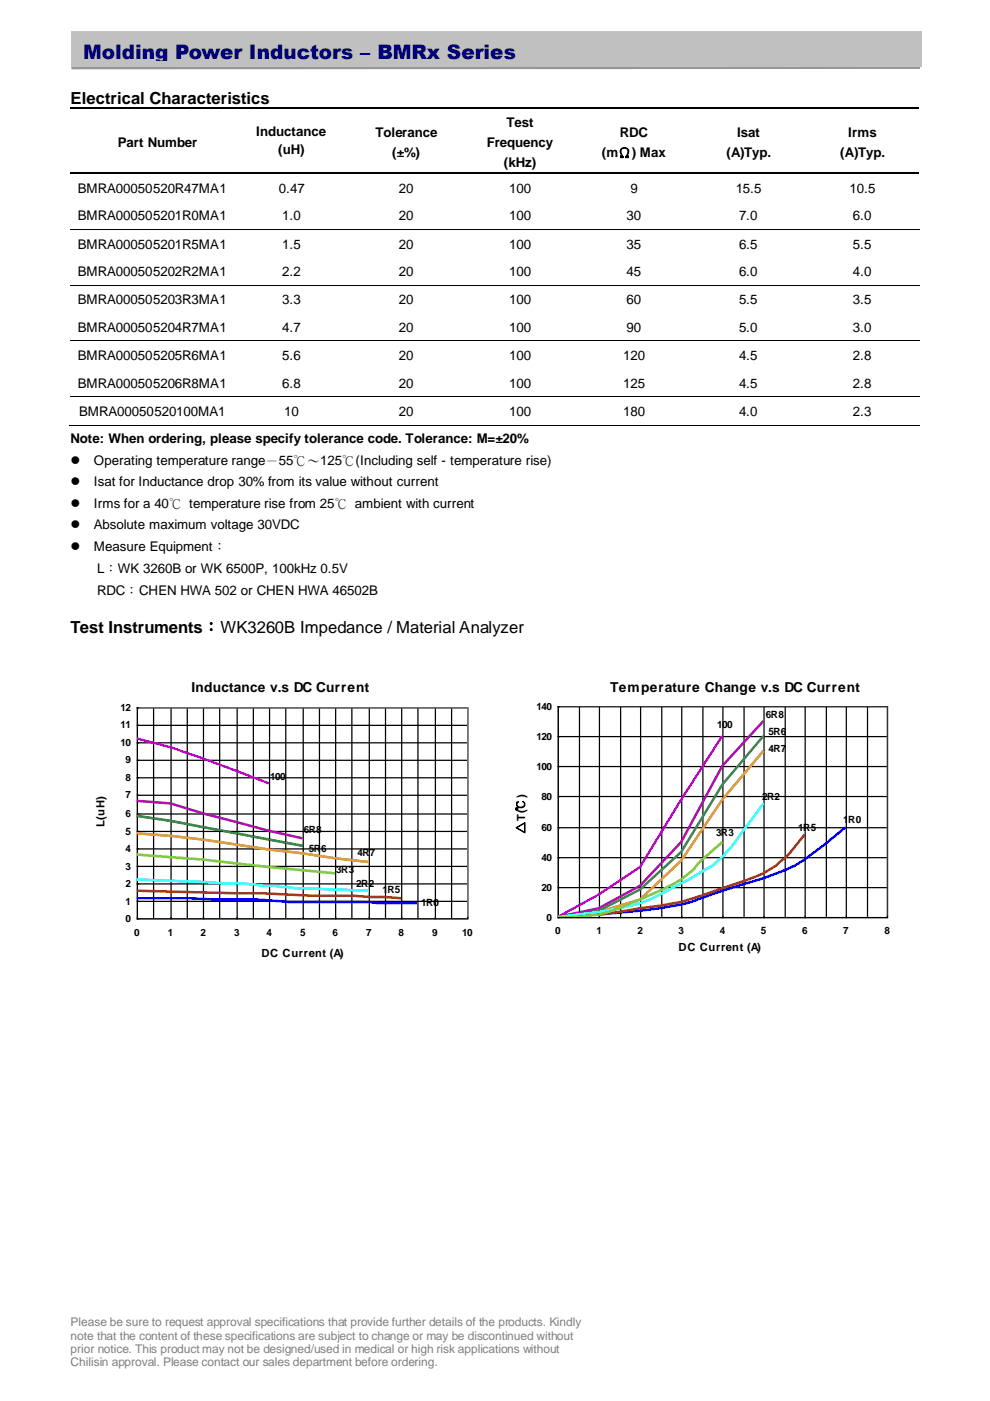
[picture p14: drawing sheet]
<svg xmlns="http://www.w3.org/2000/svg" width="210mm" height="297mm" viewBox="0 0 210 297" stroke-linecap="round" stroke-linejoin="round" font-family="sans-serif">
<defs><g id="words">
<text font-size="4.2" fill="#000080" x="17.6" y="12.6">Molding Power Inductors – BMRx Series</text>
<g font-size="3.5">
<text x="15" y="22">Electrical Characteristics</text>
<text x="15" y="134.1">Test Instruments：WK3260B Impedance / Material Analyzer</text>
</g>
<g font-size="2.9">
<text x="40.6" y="146.8">Inductance v.s DC Current</text>
<text x="129.4" y="146.8">Temperature Change v.s DC Current</text>
</g>
<g font-size="2.8">
<text x="54.4" y="28.8">Inductance</text>
<text x="79.6" y="29.1">Tolerance</text>
<text x="107.5" y="27">Test</text>
<text x="131.5" y="29.1">RDC</text>
<text x="156.3" y="29.1">Isat</text>
<text x="179.9" y="29.1">Irms</text>
<text x="25" y="31.2">Part Number</text>
<text x="59" y="32.8">(uH)</text>
<text x="83.2" y="33.3">(±%)</text>
<text x="103.2" y="31.2">Frequency</text>
<text x="106.9" y="35.4">(kHz)</text>
<text x="127.7" y="33.3">(mΩ) Max</text>
<text x="154.1" y="33.3">(A)Typ.</text>
<text x="178.2" y="33.3">(A)Typ.</text>
<text x="16.5" y="40.9">BMRA00050520R47MA1</text>
<text x="59.2" y="40.9">0.47</text>
<text x="84.6" y="40.9">20</text>
<text x="108" y="40.9">100</text>
<text x="133.7" y="40.9">9</text>
<text x="156" y="40.9">15.5</text>
<text x="180.2" y="40.9">10.5</text>
<text x="16.5" y="46.7">BMRA000505201R0MA1</text>
<text x="59.9" y="46.7">1.0</text>
<text x="84.6" y="46.7">20</text>
<text x="108" y="46.7">100</text>
<text x="132.9" y="46.7">30</text>
<text x="156.7" y="46.7">7.0</text>
<text x="180.9" y="46.7">6.0</text>
<text x="16.5" y="52.8">BMRA000505201R5MA1</text>
<text x="59.9" y="52.8">1.5</text>
<text x="84.6" y="52.8">20</text>
<text x="108" y="52.8">100</text>
<text x="132.9" y="52.8">35</text>
<text x="156.7" y="52.8">6.5</text>
<text x="180.9" y="52.8">5.5</text>
<text x="16.5" y="58.6">BMRA000505202R2MA1</text>
<text x="59.9" y="58.6">2.2</text>
<text x="84.6" y="58.6">20</text>
<text x="108" y="58.6">100</text>
<text x="132.9" y="58.6">45</text>
<text x="156.7" y="58.6">6.0</text>
<text x="180.9" y="58.6">4.0</text>
<text x="16.5" y="64.5">BMRA000505203R3MA1</text>
<text x="59.9" y="64.5">3.3</text>
<text x="84.6" y="64.5">20</text>
<text x="108" y="64.5">100</text>
<text x="132.9" y="64.5">60</text>
<text x="156.7" y="64.5">5.5</text>
<text x="180.9" y="64.5">3.5</text>
<text x="16.5" y="70.3">BMRA000505204R7MA1</text>
<text x="59.9" y="70.3">4.7</text>
<text x="84.6" y="70.3">20</text>
<text x="108" y="70.3">100</text>
<text x="132.9" y="70.3">90</text>
<text x="156.7" y="70.3">5.0</text>
<text x="180.9" y="70.3">3.0</text>
<text x="16.5" y="76.4">BMRA000505205R6MA1</text>
<text x="59.9" y="76.4">5.6</text>
<text x="84.6" y="76.4">20</text>
<text x="108" y="76.4">100</text>
<text x="132.2" y="76.4">120</text>
<text x="156.7" y="76.4">4.5</text>
<text x="180.9" y="76.4">2.8</text>
<text x="16.5" y="82.2">BMRA000505206R8MA1</text>
<text x="59.9" y="82.2">6.8</text>
<text x="84.6" y="82.2">20</text>
<text x="108" y="82.2">100</text>
<text x="132.2" y="82.2">125</text>
<text x="156.7" y="82.2">4.5</text>
<text x="180.9" y="82.2">2.8</text>
<text x="16.8" y="88.1">BMRA00050520100MA1</text>
<text x="60.3" y="88.1">10</text>
<text x="84.6" y="88.1">20</text>
<text x="108" y="88.1">100</text>
<text x="132.2" y="88.1">180</text>
<text x="156.7" y="88.1">4.0</text>
<text x="180.9" y="88.1">2.3</text>
<text x="15" y="93.9">Note: When ordering, please specify tolerance code. Tolerance: M=±20%</text>
<text x="15" y="98.5">⚫</text>
<text x="19.9" y="98.5">Operating temperature range－55℃～125℃(Including self - temperature rise)</text>
<text x="15" y="103.1">⚫</text>
<text x="15" y="107.7">⚫</text>
<text x="19.9" y="103.1">Isat for Inductance drop 30% from its value without current</text>
<text x="19.9" y="107.7">Irms for a 40℃ temperature rise from 25℃ ambient with current</text>
<text x="15" y="112.2">⚫</text>
<text x="19.9" y="112.2">Absolute maximum voltage 30VDC</text>
<text x="15" y="116.9">⚫</text>
<text x="19.9" y="116.9">Measure Equipment：</text>
<text x="20.6" y="121.4">L：WK 3260B or WK 6500P, 100kHz 0.5V</text>
<text x="20.6" y="126.1">RDC：CHEN HWA 502 or CHEN HWA 46502B</text>
</g>
<g font-size="2.5" fill="#7f7f7f">
<text x="15" y="281.1">Please be sure to request approval specifications that provide further details of the products. Kindly</text>
<text x="15" y="284">note that the content of these specifications are subject to change or may be discontinued without</text>
<text x="15" y="286.9">prior notice. This product may not be designed/used in medical or high risk applications without</text>
<text x="15" y="289.7">Chilisin approval. Please contact our sales department before ordering.</text>
</g>
<g font-size="2.4">
<text x="22.1" y="175.4" transform="rotate(-90 22.1 175.4)">L(uH)</text>
<text x="111.1" y="176.7" transform="rotate(-90 111.1 176.7)">△T(℃)</text>
<text x="55.4" y="202.9">DC Current (A)</text>
<text x="143.9" y="201.6">DC Current (A)</text>
</g>
<g font-size="2.1">
<text x="25.6" y="154.5">11</text>
<text x="25.6" y="150.7">12</text>
<text x="113.8" y="150.5">140</text>
<text x="152.1" y="154.5">100</text>
<text x="162.4" y="152.3">6R8</text>
<text x="163" y="155.8">5R6</text>
<text x="25.6" y="158.2">10</text>
<text x="26.6" y="161.9">9</text>
<text x="113.8" y="156.8">120</text>
<text x="163" y="159.5">4R7</text>
<text x="26.6" y="165.6">8</text>
<text x="57.3" y="165.3">100</text>
<text x="113.8" y="163.2">100</text>
<text x="26.6" y="173.2">6</text>
<text x="26.6" y="169.3">7</text>
<text x="114.8" y="169.5">80</text>
<text x="161.7" y="169.5">2R2</text>
<text x="26.6" y="177">5</text>
<text x="64.4" y="176.7">6R8</text>
<text x="114.8" y="176.2">60</text>
<text x="151.9" y="177.2">3R3</text>
<text x="169.3" y="176.2">1R5</text>
<text x="178.8" y="174.6">1R0</text>
<text x="26.6" y="184.4">3</text>
<text x="26.6" y="180.6">4</text>
<text x="65.5" y="180.6">5R6</text>
<text x="71.3" y="185.2">3R3</text>
<text x="75.8" y="181.4">4R7</text>
<text x="114.8" y="182.5">40</text>
<text x="26.6" y="191.8">1</text>
<text x="26.6" y="188.1">2</text>
<text x="75.5" y="188.1">2R2</text>
<text x="81.1" y="189.4">1R5</text>
<text x="114.8" y="188.9">20</text>
<text x="26.6" y="195.5">0</text>
<text x="89.3" y="192">1R0</text>
<text x="115.9" y="195.2">0</text>
<text x="28.5" y="198.4">0</text>
<text x="35.6" y="198.4">1</text>
<text x="42.5" y="198.4">2</text>
<text x="49.6" y="198.4">3</text>
<text x="56.5" y="198.4">4</text>
<text x="63.7" y="198.4">5</text>
<text x="70.5" y="198.4">6</text>
<text x="77.7" y="198.4">7</text>
<text x="84.5" y="198.4">8</text>
<text x="91.7" y="198.4">9</text>
<text x="98" y="198.4">10</text>
<text x="117.8" y="198.1">0</text>
<text x="126.5" y="198.1">1</text>
<text x="135.2" y="198.1">2</text>
<text x="143.9" y="198.1">3</text>
<text x="152.7" y="198.1">4</text>
<text x="161.4" y="198.1">5</text>
<text x="170.1" y="198.1">6</text>
<text x="178.8" y="198.1">7</text>
<text x="187.6" y="198.1">8</text>
</g>
</g></defs>
<path d="M195.1 14.1l-180 .1" fill="none" stroke="#969696" stroke-width="1.1" stroke-linecap="butt"/>
<path d="M15.1 6.6h180.4v7.5h-180.4z" fill-rule="evenodd" fill="#c0c0c0"/>
<g fill="none" stroke="#000" stroke-width=".21">
<path d="M15 22.8h34.8M15 23.1h34.8M15 36.5h34.8M15 36.8h34.8M50.3 22.8h23.7M50.3 23.1h23.7M50.3 36.5h23.7M50.3 36.8h23.7M74.4 22.8h23.9M74.4 23.1h23.9M74.4 36.5h23.9M74.4 36.8h23.9"/>
<path d="M98.7 22.8h23.7M98.7 23.1h23.7M98.7 36.5h23.7M98.7 36.8h23.7M122.8 22.8h23.8M122.8 23.1h23.8M122.8 36.5h23.8M122.8 36.8h23.8M147 22.8h23.9M147 23.1h23.9M147 36.5h23.9M147 36.8h23.9"/>
<path d="M171.3 22.8h23.7M171.3 23.1h23.7M171.3 36.5h23.7M171.3 36.8h23.7M15 48.6h34.8M50 48.6h24M74.1 48.6h24.2M98.4 48.6h24M122.6 48.6h24M146.7 48.6h24.2M171 48.6h24M15 60.5h34.8"/>
<path d="M15 72.2h34.8M50 60.5h24M50 72.2h24M74.1 60.5h24.2M74.1 72.2h24.2M98.4 60.5h24M98.4 72.2h24M122.6 60.5h24M122.6 72.2h24M146.7 60.5h24.2M146.7 72.2h24.2M171 60.5h24"/>
<path d="M171 72.2h24M14.8 90.1h180.2M15 84.1h34.8M50 84.1h24M74.1 84.1h24.2M98.4 84.1h24M122.6 84.1h24M146.7 84.1h24.2M171 84.1h24"/>
</g>
<g fill="#000">
<path d="M49.8 22.7h.5v.2h-.5z" fill-rule="evenodd"/>
<path d="M49.8 23h.5v.1h-.5z" fill-rule="evenodd"/>
<path d="M49.8 36.4h.5v.2h-.5z" fill-rule="evenodd"/>
<path d="M49.8 36.7h.5v.1h-.5z" fill-rule="evenodd"/>
<path d="M74 22.7h.4v.2h-.4z" fill-rule="evenodd"/>
<path d="M74 23h.4v.1h-.4z" fill-rule="evenodd"/>
<path d="M74 36.4h.4v.2h-.4z" fill-rule="evenodd"/>
<path d="M74 36.7h.4v.1h-.4z" fill-rule="evenodd"/>
<path d="M98.3 22.7h.4v.2h-.4z" fill-rule="evenodd"/>
<path d="M98.3 23h.4v.1h-.4z" fill-rule="evenodd"/>
<path d="M98.3 36.4h.4v.2h-.4z" fill-rule="evenodd"/>
<path d="M98.3 36.7h.4v.1h-.4z" fill-rule="evenodd"/>
<path d="M122.4 22.7h.4v.2h-.4z" fill-rule="evenodd"/>
<path d="M122.4 23h.4v.1h-.4z" fill-rule="evenodd"/>
<path d="M122.4 36.4h.4v.2h-.4z" fill-rule="evenodd"/>
<path d="M122.4 36.7h.4v.1h-.4z" fill-rule="evenodd"/>
<path d="M146.6 22.7h.4v.2h-.4z" fill-rule="evenodd"/>
<path d="M146.6 23h.4v.1h-.4z" fill-rule="evenodd"/>
<path d="M146.6 36.4h.4v.2h-.4z" fill-rule="evenodd"/>
<path d="M146.6 36.7h.4v.1h-.4z" fill-rule="evenodd"/>
<path d="M170.9 22.7h.4v.2h-.4z" fill-rule="evenodd"/>
<path d="M170.9 23h.4v.1h-.4z" fill-rule="evenodd"/>
<path d="M170.9 36.4h.4v.2h-.4z" fill-rule="evenodd"/>
<path d="M170.9 36.7h.4v.1h-.4z" fill-rule="evenodd"/>
<path d="M49.8 48.6l.2 .1z" fill-rule="evenodd"/>
<path d="M74 48.6l.1 .1z" fill-rule="evenodd"/>
<path d="M98.3 48.6l.1 .1z" fill-rule="evenodd"/>
<path d="M122.4 48.6l.2 .1z" fill-rule="evenodd"/>
<path d="M146.6 48.6l.1 .1z" fill-rule="evenodd"/>
<path d="M170.9 48.6l.1 .1z" fill-rule="evenodd"/>
<path d="M49.8 60.4l.2 .2z" fill-rule="evenodd"/>
<path d="M49.8 72.1l.2 .2z" fill-rule="evenodd"/>
<path d="M74 60.4l.1 .2z" fill-rule="evenodd"/>
<path d="M74 72.1l.1 .2z" fill-rule="evenodd"/>
<path d="M98.3 60.4l.1 .2z" fill-rule="evenodd"/>
<path d="M98.3 72.1l.1 .2z" fill-rule="evenodd"/>
<path d="M122.4 60.4l.2 .2z" fill-rule="evenodd"/>
<path d="M122.4 72.1l.2 .2z" fill-rule="evenodd"/>
<path d="M146.6 60.4l.1 .2z" fill-rule="evenodd"/>
<path d="M146.6 72.1l.1 .2z" fill-rule="evenodd"/>
<path d="M170.9 60.4l.1 .2z" fill-rule="evenodd"/>
<path d="M170.9 72.1l.1 .2z" fill-rule="evenodd"/>
<path d="M49.7 90.1l.1 .1z" fill-rule="evenodd"/>
<path d="M49.8 84l.2 .1z" fill-rule="evenodd"/>
<path d="M73.9 90.1l.1 .1z" fill-rule="evenodd"/>
<path d="M74 84l.1 .1z" fill-rule="evenodd"/>
<path d="M98.1 90.1l.2 .1z" fill-rule="evenodd"/>
<path d="M98.3 84l.1 .1z" fill-rule="evenodd"/>
<path d="M122.3 90.1l.1 .1z" fill-rule="evenodd"/>
<path d="M122.4 84l.2 .1z" fill-rule="evenodd"/>
<path d="M146.4 90.1l.2 .1z" fill-rule="evenodd"/>
<path d="M146.6 84l.1 .1z" fill-rule="evenodd"/>
<path d="M170.7 90.1l.2 .1z" fill-rule="evenodd"/>
<path d="M170.9 84l.1 .1z" fill-rule="evenodd"/>
</g>
<path d="M17.9 143.1h83.6v61.4h-83.6z" fill-rule="evenodd" fill="#fff"/>
<g fill="none" stroke="#000" stroke-width=".26">
<path d="M29.1 153.8h69.9M29.1 157.5h69.9M32.6 150.1v44.4M36.3 150.1v44.7M39.7 150.1v44.4M43.2 150.1v44.7M46.6 150.1v44.4M50.3 150.1v44.7M53.7 150.1v44.4M57.2 150.1v44.7M60.6 150.1v44.4M64.3 150.1v44.7"/>
<path d="M67.8 150.1v44.4M71.2 150.1v44.7M74.6 150.1v44.4M78.3 150.1v44.7M81.8 150.1v44.4M85.2 150.1v44.7M88.6 150.1v44.4M92.3 150.1v44.7M95.8 150.1v44.4M99 150.1h-69.9v44.7h69.9M99.2 150.1v44.7M29.1 161.2h69.9"/>
<path d="M29.1 164.9h69.9M29.1 168.6h69.9M29.1 172.6h69.9M29.1 176.3h69.9M29.1 180h69.9M29.1 183.7h69.9M29.1 187.4h69.9M29.1 191.1h69.9"/>
</g>
<path d="M29.1 150.1h69.9M29.1 150.3v44.5M99.2 150.1v44.4M29.4 194.8h69.8" fill="none" stroke="#808080" stroke-width=".26"/>
<path d="M29 156.6l7.2 1.8 6.8 2.4 14 5.3" fill="none" stroke="#f0f" stroke-width=".53"/>
<path d="M29 169.8l7.2 .5a422.3 422.3 0 0 0 28 7.4" fill="none" stroke="#800080" stroke-width=".53"/>
<path d="M29 173l7.2 1 28 5.3" fill="none" stroke="#008000" stroke-width=".53"/>
<path d="M29 176.7a251.5 251.5 0 0 1 28 3.4l21.2 2.7" fill="none" stroke="#f90" stroke-width=".53"/>
<path d="M29 190.4a273.5 273.5 0 0 1 18.8 .3 88.1 88.1 0 0 1 13.5 .5h16.9l2.1 .3h8.2" fill="none" stroke="#00f" stroke-width=".53"/>
<path d="M29 188.9l21.2 .5h5.3a245.8 245.8 0 0 0 19.5 .5l10.1 .5" fill="none" stroke="#930" stroke-width=".53"/>
<path d="M29 186.5l17.7 .8h3.7l5.3 .5h2.7l1 .3h1.6l1.6 .2 15.6 .6" fill="none" stroke="#0ff" stroke-width=".53"/>
<path d="M29 181.2a371.7 371.7 0 0 1 28 2.6l14.1 1.4" fill="none" stroke="#9c0" stroke-width=".53"/>
<path d="M108.5 143.1h83.6v61.4h-83.6z" fill-rule="evenodd" fill="#fff"/>
<g fill="none" stroke="#000" stroke-width=".26">
<path d="M118.4 156.2h69.6M122.9 149.8v44.5M127.1 149.8v44.7M131.6 149.8v44.5M135.9 149.8v44.7M140.4 149.8v44.5M144.6 149.8v44.7M149.1 149.8v44.5M153.3 149.8v44.7M157.8 149.8v44.5M162 149.8v44.7M166.5 149.8v44.5"/>
<path d="M170.8 149.8v44.7M175.3 149.8v44.5M179.5 149.8v44.7M184 149.8v44.5M188 149.8h-69.6v44.7h69.6M188.2 149.8v44.7M118.4 162.5h69.6M118.4 168.9h69.6M118.4 175.5h69.6M118.4 181.8h69.6M118.4 188.2h69.6"/>
</g>
<path d="M118.4 149.8h69.6M118.4 150.1v44.4M188.2 149.8v44.5M118.7 194.5h69.5" fill="none" stroke="#333" stroke-width=".26"/>
<path d="M161.9 159.2l-8.7 10.3-8.7 13-8.8 8.2-8.7 2.7-8.7 1" fill="none" stroke="#f90" stroke-width=".53"/>
<path d="M161.9 156l-8.7 10.4-8.7 14.2-8.8 8-8.7 4.5-8.7 1.3" fill="none" stroke="#396" stroke-width=".53"/>
<path d="M161.9 152.9l-8.7 9.5-8.7 16.1-8.8 9.3-8.7 4.8-8.7 1.8" fill="none" stroke="#800080" stroke-width=".53"/>
<path d="M153.2 156l-8.7 13.5-8.8 14.3-8.7 5.9-8.7 4.7" fill="none" stroke="#f0f" stroke-width=".53"/>
<path d="M179.4 175.4a97.3 97.3 0 0 1-10.9 8.2l-6.6 2.6a156.4 156.4 0 0 0-15.3 5 103.2 103.2 0 0 1-19.6 2.7l-8.7 .5" fill="none" stroke="#00f" stroke-width=".53"/>
<path d="M170.6 177l-3.1 3.9-2.9 2.7a22.6 22.6 0 0 1-6.7 3.1l-13.4 4.5-13.3 2.2-4.2 .5-8.7 .5" fill="none" stroke="#930" stroke-width=".53"/>
<path d="M161.9 170.3l-6.6 9-2.1 2.4-2.1 1.9a133.2 133.2 0 0 1-13.2 7.1 56.9 56.9 0 0 1-15.4 3.2l-4.2 .5" fill="none" stroke="#0ff" stroke-width=".53"/>
<path d="M153.2 178.5l-4.2 3.7-1.9 2.2a21.3 21.3 0 0 1-6.6 4.2l-2.4 1.1a62.2 62.2 0 0 1-11.1 4.2l-4.5 .5h-4.2" fill="none" stroke="#9c0" stroke-width=".53"/>
<use href="#words"/>
</svg>
